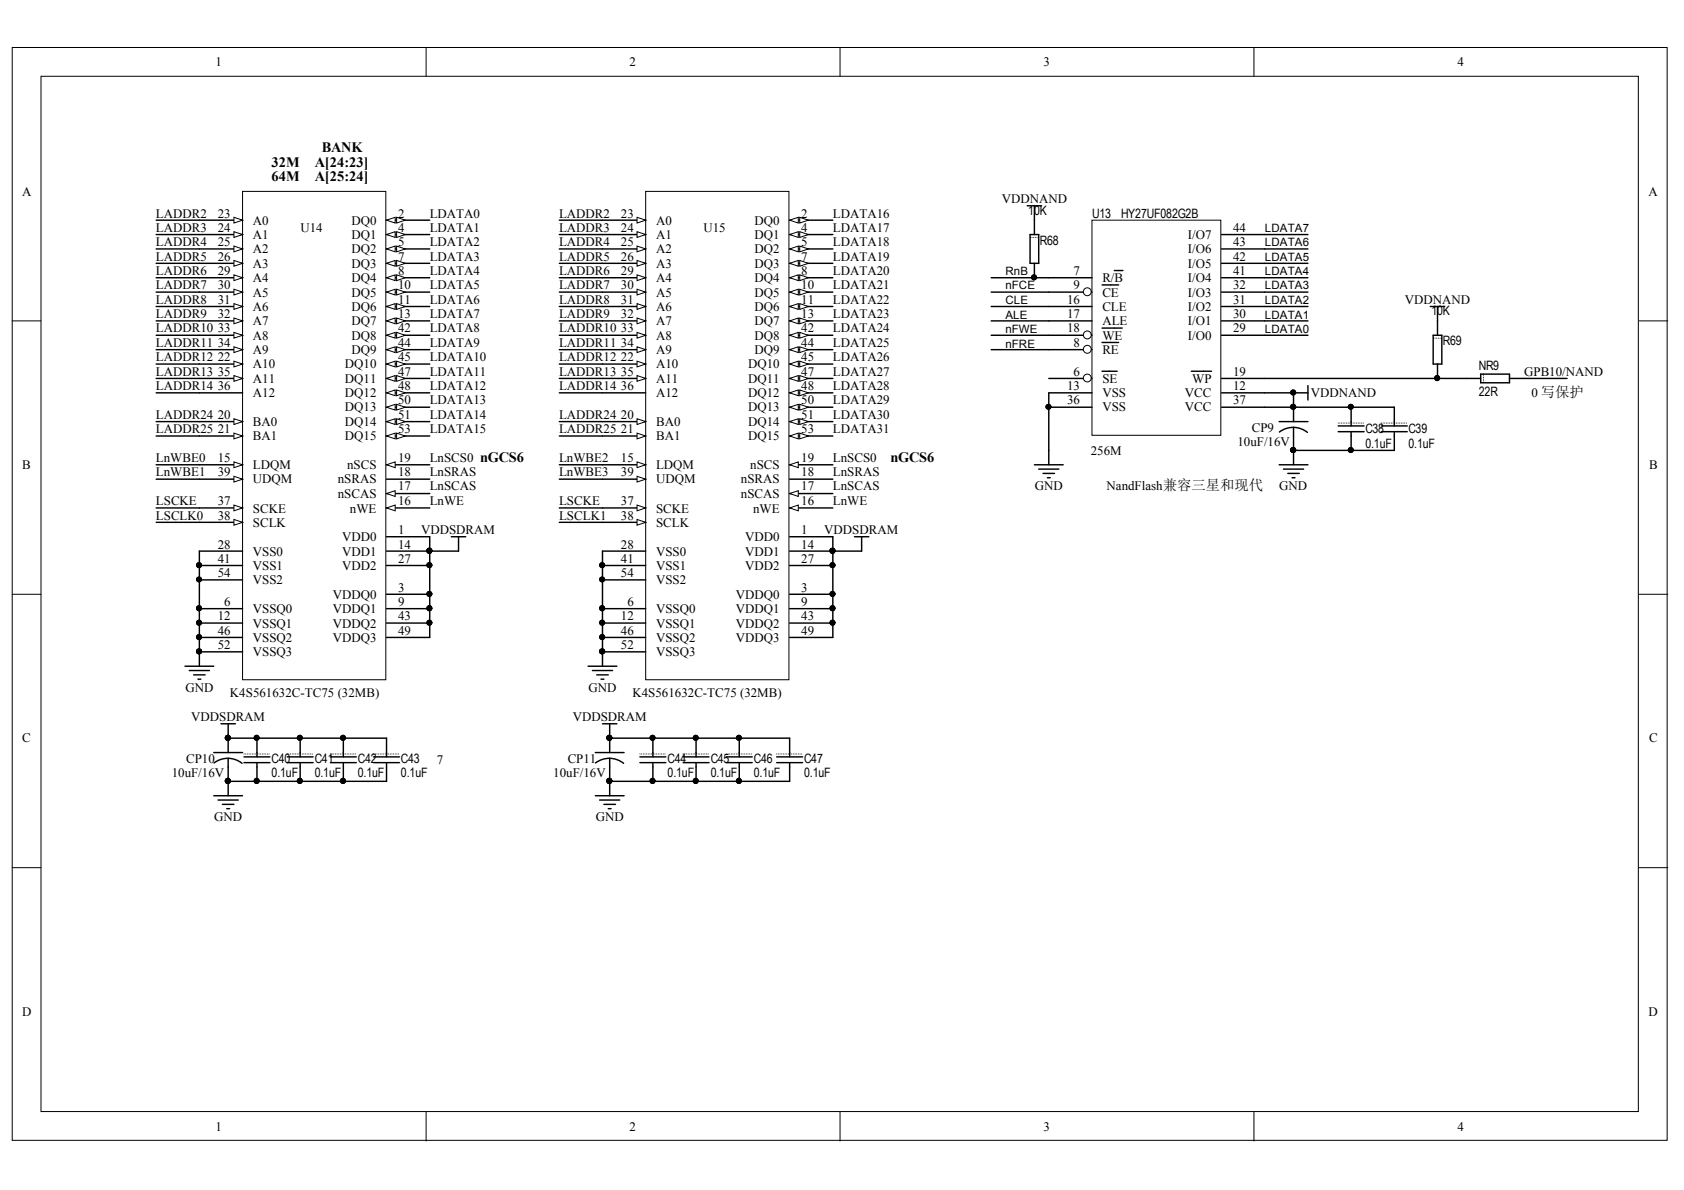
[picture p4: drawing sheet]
<svg xmlns="http://www.w3.org/2000/svg" width="297mm" height="210mm" viewBox="0 0 297 210" stroke-linecap="round" stroke-linejoin="round" font-family="sans-serif">
<defs><g id="words">
<g font-size="2.5">
<text x="47.9" y="29.4">32M</text>
<text x="55.5" y="29.4">A[24:23]</text>
<text x="56.8" y="26.8">BANK</text>
<text x="47.9" y="31.9">64M</text>
<text x="55.5" y="31.9">A[25:24]</text>
<text x="157" y="81.4">nGCS6</text>
</g>
<g font-size="2.3">
<text x="38" y="11.6">1</text>
<text x="111" y="11.6">2</text>
<text x="184" y="11.6">3</text>
<text x="257.1" y="11.6">4</text>
<text x="3.9" y="34.6">A</text>
<text x="176.7" y="35.8">VDDNAND</text>
<text x="290.8" y="34.6">A</text>
<text x="27.5" y="38.4">LADDR2</text>
<text x="27.5" y="40.9">LADDR3</text>
<text x="38.4" y="38.4">23</text>
<text x="38.4" y="40.9">24</text>
<text x="44.6" y="39.6">A0</text>
<text x="53" y="40.9">U14</text>
<text x="62" y="39.6">DQ0</text>
<text x="70.2" y="38.4">2</text>
<text x="70.2" y="40.9">4</text>
<text x="75.8" y="38.4">LDATA0</text>
<text x="75.8" y="40.9">LDATA1</text>
<text x="98.6" y="38.4">LADDR2</text>
<text x="98.6" y="40.9">LADDR3</text>
<text x="109.5" y="38.4">23</text>
<text x="109.5" y="40.9">24</text>
<text x="115.7" y="39.6">A0</text>
<text x="124.1" y="40.9">U15</text>
<text x="133.1" y="39.6">DQ0</text>
<text x="141.3" y="38.4">2</text>
<text x="141.3" y="40.9">4</text>
<text x="146.9" y="38.4">LDATA16</text>
<text x="146.9" y="40.9">LDATA17</text>
<text x="181.4" y="37.9">10K</text>
<text x="192.7" y="38.4">U13</text>
<text x="197.7" y="38.4">HY27UF082G2B</text>
<text x="217.5" y="40.9">44</text>
<text x="27.5" y="43.4">LADDR4</text>
<text x="27.5" y="46">LADDR5</text>
<text x="38.4" y="43.4">25</text>
<text x="38.4" y="46">26</text>
<text x="44.6" y="42.2">A1</text>
<text x="44.6" y="44.7">A2</text>
<text x="44.6" y="47.2">A3</text>
<text x="62" y="42.2">DQ1</text>
<text x="62" y="44.7">DQ2</text>
<text x="62" y="47.2">DQ3</text>
<text x="70.2" y="43.4">5</text>
<text x="70.2" y="46">7</text>
<text x="75.8" y="43.4">LDATA2</text>
<text x="75.8" y="46">LDATA3</text>
<text x="98.6" y="43.4">LADDR4</text>
<text x="98.6" y="46">LADDR5</text>
<text x="109.5" y="43.4">25</text>
<text x="109.5" y="46">26</text>
<text x="115.7" y="42.2">A1</text>
<text x="115.7" y="44.7">A2</text>
<text x="115.7" y="47.2">A3</text>
<text x="133.1" y="42.2">DQ1</text>
<text x="133.1" y="44.7">DQ2</text>
<text x="133.1" y="47.2">DQ3</text>
<text x="141.3" y="43.4">5</text>
<text x="141.3" y="46">7</text>
<text x="146.9" y="43.4">LDATA18</text>
<text x="146.9" y="46">LDATA19</text>
<text x="183.4" y="43.2">R68</text>
<text x="209.5" y="47.2">I/O5</text>
<text x="209.5" y="44.7">I/O6</text>
<text x="209.5" y="42.2">I/O7</text>
<text x="217.5" y="46">42</text>
<text x="217.5" y="43.4">43</text>
<text x="27.5" y="48.5">LADDR6</text>
<text x="27.5" y="51">LADDR7</text>
<text x="27.5" y="53.6">LADDR8</text>
<text x="38.4" y="48.5">29</text>
<text x="38.4" y="51">30</text>
<text x="38.4" y="53.6">31</text>
<text x="44.6" y="49.8">A4</text>
<text x="44.6" y="52.3">A5</text>
<text x="62" y="49.8">DQ4</text>
<text x="62" y="52.3">DQ5</text>
<text x="70.2" y="48.5">8</text>
<text x="70.2" y="51">10</text>
<text x="70.2" y="53.6">11</text>
<text x="75.8" y="48.5">LDATA4</text>
<text x="75.8" y="51">LDATA5</text>
<text x="75.8" y="53.6">LDATA6</text>
<text x="98.6" y="48.5">LADDR6</text>
<text x="98.6" y="51">LADDR7</text>
<text x="98.6" y="53.6">LADDR8</text>
<text x="109.5" y="48.5">29</text>
<text x="109.5" y="51">30</text>
<text x="109.5" y="53.6">31</text>
<text x="115.7" y="49.8">A4</text>
<text x="115.7" y="52.3">A5</text>
<text x="133.1" y="49.8">DQ4</text>
<text x="133.1" y="52.3">DQ5</text>
<text x="141.3" y="48.5">8</text>
<text x="141.3" y="51">10</text>
<text x="141.3" y="53.6">11</text>
<text x="146.9" y="48.5">LDATA20</text>
<text x="146.9" y="51">LDATA21</text>
<text x="146.9" y="53.6">LDATA22</text>
<text x="188.2" y="53.6">16</text>
<text x="189.4" y="48.5">7</text>
<text x="189.4" y="51">9</text>
<text x="194.4" y="49.8">R/B</text>
<text x="194.4" y="52.3">CE</text>
<text x="209.5" y="52.3">I/O3</text>
<text x="209.5" y="49.8">I/O4</text>
<text x="217.5" y="53.6">31</text>
<text x="217.5" y="51">32</text>
<text x="217.5" y="48.5">41</text>
<text x="247.8" y="53.6">VDDNAND</text>
<text x="27.5" y="56.1">LADDR9</text>
<text x="27.5" y="58.6">LADDR10</text>
<text x="38.4" y="56.1">32</text>
<text x="38.4" y="58.6">33</text>
<text x="44.6" y="54.8">A6</text>
<text x="44.6" y="57.4">A7</text>
<text x="44.6" y="59.9">A8</text>
<text x="62" y="54.8">DQ6</text>
<text x="62" y="57.4">DQ7</text>
<text x="62" y="59.9">DQ8</text>
<text x="70.2" y="56.1">13</text>
<text x="70.2" y="58.6">42</text>
<text x="75.8" y="56.1">LDATA7</text>
<text x="75.8" y="58.6">LDATA8</text>
<text x="98.6" y="56.1">LADDR9</text>
<text x="98.6" y="58.6">LADDR10</text>
<text x="109.5" y="56.1">32</text>
<text x="109.5" y="58.6">33</text>
<text x="115.7" y="54.8">A6</text>
<text x="115.7" y="57.4">A7</text>
<text x="115.7" y="59.9">A8</text>
<text x="133.1" y="54.8">DQ6</text>
<text x="133.1" y="57.4">DQ7</text>
<text x="133.1" y="59.9">DQ8</text>
<text x="141.3" y="56.1">13</text>
<text x="141.3" y="58.6">42</text>
<text x="146.9" y="56.1">LDATA23</text>
<text x="146.9" y="58.6">LDATA24</text>
<text x="188.2" y="56.1">17</text>
<text x="188.2" y="58.6">18</text>
<text x="194.4" y="54.8">CLE</text>
<text x="194.4" y="57.4">ALE</text>
<text x="194.4" y="59.9">WE</text>
<text x="209.5" y="59.9">I/O0</text>
<text x="209.5" y="57.4">I/O1</text>
<text x="209.5" y="54.8">I/O2</text>
<text x="217.5" y="58.6">29</text>
<text x="217.5" y="56.1">30</text>
<text x="252.5" y="55.6">10K</text>
<text x="27.5" y="61.2">LADDR11</text>
<text x="27.5" y="63.7">LADDR12</text>
<text x="38.4" y="61.2">34</text>
<text x="38.4" y="63.7">22</text>
<text x="44.6" y="62.4">A9</text>
<text x="44.6" y="65">A10</text>
<text x="60.8" y="65">DQ10</text>
<text x="62" y="62.4">DQ9</text>
<text x="70.2" y="61.2">44</text>
<text x="70.2" y="63.7">45</text>
<text x="75.8" y="61.2">LDATA9</text>
<text x="75.8" y="63.7">LDATA10</text>
<text x="98.6" y="61.2">LADDR11</text>
<text x="98.6" y="63.7">LADDR12</text>
<text x="109.5" y="61.2">34</text>
<text x="109.5" y="63.7">22</text>
<text x="115.7" y="62.4">A9</text>
<text x="115.7" y="65">A10</text>
<text x="132" y="65">DQ10</text>
<text x="133.1" y="62.4">DQ9</text>
<text x="141.3" y="61.2">44</text>
<text x="141.3" y="63.7">45</text>
<text x="146.9" y="61.2">LDATA25</text>
<text x="146.9" y="63.7">LDATA26</text>
<text x="189.4" y="61.2">8</text>
<text x="194.4" y="62.4">RE</text>
<text x="254.5" y="60.9">R69</text>
<text x="260.9" y="65.2">NR9</text>
<text x="27.5" y="66.2">LADDR13</text>
<text x="27.5" y="68.8">LADDR14</text>
<text x="38.4" y="66.2">35</text>
<text x="38.4" y="68.8">36</text>
<text x="44.6" y="67.5">A11</text>
<text x="44.6" y="70">A12</text>
<text x="60.8" y="67.5">DQ11</text>
<text x="60.8" y="70">DQ12</text>
<text x="70.2" y="66.2">47</text>
<text x="70.2" y="68.8">48</text>
<text x="70.2" y="71.3">50</text>
<text x="75.8" y="66.2">LDATA11</text>
<text x="75.8" y="68.8">LDATA12</text>
<text x="75.8" y="71.3">LDATA13</text>
<text x="98.6" y="66.2">LADDR13</text>
<text x="98.6" y="68.8">LADDR14</text>
<text x="109.5" y="66.2">35</text>
<text x="109.5" y="68.8">36</text>
<text x="115.7" y="67.5">A11</text>
<text x="115.7" y="70">A12</text>
<text x="132" y="67.5">DQ11</text>
<text x="132" y="70">DQ12</text>
<text x="141.3" y="66.2">47</text>
<text x="141.3" y="68.8">48</text>
<text x="141.3" y="71.3">50</text>
<text x="146.9" y="66.2">LDATA27</text>
<text x="146.9" y="68.8">LDATA28</text>
<text x="146.9" y="71.3">LDATA29</text>
<text x="188.2" y="68.8">13</text>
<text x="188.2" y="71.3">36</text>
<text x="189.4" y="66.2">6</text>
<text x="194.4" y="70">VSS</text>
<text x="194.4" y="67.5">SE</text>
<text x="209" y="70">VCC</text>
<text x="210.3" y="67.5">WP</text>
<text x="217.5" y="66.2">19</text>
<text x="217.5" y="68.8">12</text>
<text x="217.5" y="71.3">37</text>
<text x="231.2" y="70">VDDNAND</text>
<text x="260.9" y="69.8">22R</text>
<text x="268.8" y="66.2">GPB10/NAND</text>
<text x="270.1" y="70">0 写保护</text>
<text x="27.5" y="73.8">LADDR24</text>
<text x="27.5" y="76.4">LADDR25</text>
<text x="38.4" y="76.4">21</text>
<text x="38.4" y="73.8">20</text>
<text x="44.6" y="77.6">BA1</text>
<text x="44.6" y="75.1">BA0</text>
<text x="60.8" y="72.6">DQ13</text>
<text x="60.8" y="75.1">DQ14</text>
<text x="60.8" y="77.6">DQ15</text>
<text x="70.2" y="73.8">51</text>
<text x="70.2" y="76.4">53</text>
<text x="75.8" y="73.8">LDATA14</text>
<text x="75.8" y="76.4">LDATA15</text>
<text x="98.6" y="73.8">LADDR24</text>
<text x="98.6" y="76.4">LADDR25</text>
<text x="109.5" y="76.4">21</text>
<text x="109.5" y="73.8">20</text>
<text x="115.7" y="77.6">BA1</text>
<text x="115.7" y="75.1">BA0</text>
<text x="132" y="72.6">DQ13</text>
<text x="132" y="75.1">DQ14</text>
<text x="132" y="77.6">DQ15</text>
<text x="141.3" y="73.8">51</text>
<text x="141.3" y="76.4">53</text>
<text x="146.9" y="73.8">LDATA30</text>
<text x="146.9" y="76.4">LDATA31</text>
<text x="194.4" y="72.6">VSS</text>
<text x="209" y="72.6">VCC</text>
<text x="220.8" y="76.1">CP9</text>
<text x="240.8" y="76.4">C38</text>
<text x="248.4" y="76.4">C39</text>
<text x="3.9" y="82.7">B</text>
<text x="27.5" y="81.4">LnWBE0</text>
<text x="27.5" y="84">LnWBE1</text>
<text x="38.4" y="81.4">15</text>
<text x="38.4" y="84">39</text>
<text x="44.6" y="82.7">LDQM</text>
<text x="61.2" y="82.7">nSCS</text>
<text x="70.2" y="84">18</text>
<text x="70.2" y="81.4">19</text>
<text x="75.8" y="81.4">LnSCS0 nGCS6</text>
<text x="75.8" y="84">LnSRAS</text>
<text x="98.6" y="81.4">LnWBE2</text>
<text x="98.6" y="84">LnWBE3</text>
<text x="109.5" y="81.4">15</text>
<text x="109.5" y="84">39</text>
<text x="115.7" y="82.7">LDQM</text>
<text x="132.3" y="82.7">nSCS</text>
<text x="141.3" y="84">18</text>
<text x="141.3" y="81.4">19</text>
<text x="146.9" y="81.4">LnSCS0</text>
<text x="146.9" y="84">LnSRAS</text>
<text x="192.4" y="80.2">256M</text>
<text x="218.3" y="78.7">10uF/16V</text>
<text x="240.8" y="79">0.1uF</text>
<text x="248.4" y="79">0.1uF</text>
<text x="290.9" y="82.7">B</text>
<text x="27.5" y="89">LSCKE</text>
<text x="38.4" y="89">37</text>
<text x="44.6" y="85.2">UDQM</text>
<text x="59.6" y="85.2">nSRAS</text>
<text x="59.6" y="87.8">nSCAS</text>
<text x="70.2" y="89">16</text>
<text x="70.2" y="86.5">17</text>
<text x="75.8" y="86.5">LnSCAS</text>
<text x="75.8" y="89">LnWE</text>
<text x="98.6" y="89">LSCKE</text>
<text x="109.5" y="89">37</text>
<text x="115.7" y="85.2">UDQM</text>
<text x="130.7" y="85.2">nSRAS</text>
<text x="130.7" y="87.8">nSCAS</text>
<text x="141.3" y="89">16</text>
<text x="141.3" y="86.5">17</text>
<text x="146.9" y="86.5">LnSCAS</text>
<text x="146.9" y="89">LnWE</text>
<text x="182.5" y="86.5">GND</text>
<text x="195.2" y="86.5">NandFlash兼容三星和现代</text>
<text x="225.6" y="86.5">GND</text>
<text x="27.5" y="91.7">LSCLK0</text>
<text x="38.4" y="91.7">38</text>
<text x="44.6" y="90.4">SCKE</text>
<text x="44.6" y="93">SCLK</text>
<text x="60.3" y="95.5">VDD0</text>
<text x="61.7" y="90.4">nWE</text>
<text x="70.2" y="94.2">1</text>
<text x="74.3" y="94.2">VDDSDRAM</text>
<text x="98.6" y="91.7">LSCLK1</text>
<text x="109.5" y="91.7">38</text>
<text x="115.7" y="90.4">SCKE</text>
<text x="115.7" y="93">SCLK</text>
<text x="131.4" y="95.5">VDD0</text>
<text x="132.8" y="90.4">nWE</text>
<text x="141.3" y="94.2">1</text>
<text x="145.4" y="94.2">VDDSDRAM</text>
<text x="38.4" y="101.8">54</text>
<text x="38.4" y="99.3">41</text>
<text x="38.4" y="96.8">28</text>
<text x="44.6" y="100.6">VSS1</text>
<text x="44.6" y="98">VSS0</text>
<text x="60.3" y="100.6">VDD2</text>
<text x="60.3" y="98">VDD1</text>
<text x="70.2" y="99.3">27</text>
<text x="70.2" y="96.8">14</text>
<text x="109.5" y="101.8">54</text>
<text x="109.5" y="99.3">41</text>
<text x="109.5" y="96.8">28</text>
<text x="115.7" y="100.6">VSS1</text>
<text x="115.7" y="98">VSS0</text>
<text x="131.4" y="100.6">VDD2</text>
<text x="131.4" y="98">VDD1</text>
<text x="141.3" y="99.3">27</text>
<text x="141.3" y="96.8">14</text>
<text x="39.5" y="106.9">6</text>
<text x="44.6" y="103.1">VSS2</text>
<text x="58.7" y="105.6">VDDQ0</text>
<text x="70.2" y="104.4">3</text>
<text x="70.2" y="106.9">9</text>
<text x="110.7" y="106.9">6</text>
<text x="115.7" y="103.1">VSS2</text>
<text x="129.8" y="105.6">VDDQ0</text>
<text x="141.3" y="104.4">3</text>
<text x="141.3" y="106.9">9</text>
<text x="38.4" y="112">46</text>
<text x="38.4" y="109.4">12</text>
<text x="44.6" y="113.2">VSSQ2</text>
<text x="44.6" y="110.7">VSSQ1</text>
<text x="44.6" y="108.2">VSSQ0</text>
<text x="58.7" y="113.2">VDDQ3</text>
<text x="58.7" y="110.7">VDDQ2</text>
<text x="58.7" y="108.2">VDDQ1</text>
<text x="70.2" y="112">49</text>
<text x="70.2" y="109.4">43</text>
<text x="109.5" y="112">46</text>
<text x="109.5" y="109.4">12</text>
<text x="115.7" y="113.2">VSSQ2</text>
<text x="115.7" y="110.7">VSSQ1</text>
<text x="115.7" y="108.2">VSSQ0</text>
<text x="129.8" y="113.2">VDDQ3</text>
<text x="129.8" y="110.7">VDDQ2</text>
<text x="129.8" y="108.2">VDDQ1</text>
<text x="141.3" y="112">49</text>
<text x="141.3" y="109.4">43</text>
<text x="38.4" y="114.5">52</text>
<text x="44.6" y="115.8">VSSQ3</text>
<text x="109.5" y="114.5">52</text>
<text x="115.7" y="115.8">VSSQ3</text>
<text x="32.7" y="122.1">GND</text>
<text x="40.6" y="122.9">K4S561632C-TC75 (32MB)</text>
<text x="103.8" y="122.1">GND</text>
<text x="111.5" y="122.9">K4S561632C-TC75 (32MB)</text>
<text x="3.9" y="131">C</text>
<text x="33.7" y="127.2">VDDSDRAM</text>
<text x="101" y="127.2">VDDSDRAM</text>
<text x="290.9" y="131">C</text>
<text x="30.3" y="137">10uF/16V</text>
<text x="32.8" y="134.5">CP10</text>
<text x="47.9" y="134.5">C40</text>
<text x="47.9" y="137">0.1uF</text>
<text x="55.5" y="134.5">C41</text>
<text x="55.5" y="137">0.1uF</text>
<text x="63.1" y="134.5">C42</text>
<text x="63.1" y="137">0.1uF</text>
<text x="70.7" y="134.5">C43</text>
<text x="70.7" y="137">0.1uF</text>
<text x="77.1" y="134.8">7</text>
<text x="97.6" y="137">10uF/16V</text>
<text x="100.1" y="134.5">CP11</text>
<text x="117.8" y="134.5">C44</text>
<text x="117.8" y="137">0.1uF</text>
<text x="125.4" y="134.5">C45</text>
<text x="125.4" y="137">0.1uF</text>
<text x="133" y="134.5">C46</text>
<text x="133" y="137">0.1uF</text>
<text x="141.8" y="134.5">C47</text>
<text x="141.8" y="137">0.1uF</text>
<text x="37.8" y="144.9">GND</text>
<text x="105.1" y="144.9">GND</text>
<text x="3.9" y="179.2">D</text>
<text x="290.8" y="179.2">D</text>
<text x="38" y="199.5">1</text>
<text x="111" y="199.5">2</text>
<text x="184" y="199.5">3</text>
<text x="257.1" y="199.5">4</text>
</g>
<g font-size="2">
<text x="223.1" y="40.9">LDATA7</text>
<text x="223.1" y="46">LDATA5</text>
<text x="223.1" y="43.4">LDATA6</text>
<text x="177.3" y="51">nFCE</text>
<text x="177.3" y="53.6">CLE</text>
<text x="177.3" y="48.5">RnB</text>
<text x="223.1" y="53.6">LDATA2</text>
<text x="223.1" y="51">LDATA3</text>
<text x="223.1" y="48.5">LDATA4</text>
<text x="177.3" y="58.8">nFWE</text>
<text x="177.3" y="56.2">ALE</text>
<text x="223.1" y="58.8">LDATA0</text>
<text x="223.1" y="56.2">LDATA1</text>
<text x="177.3" y="61.3">nFRE</text>
</g>
</g></defs>
<g fill="#fff" stroke="#000" stroke-width=".18">
<path d="M2.2 8.4h291.9v192.7h-291.9z"/>
<path d="M7.2 13.5h281.8v182.6h-281.8z"/>
</g>
<path d="M75.2 8.4v5.1M148.2 8.4v5.1M221.2 8.4v5.1M2.2 56.6h5M289.1 56.6h5.1M2.2 104.8h5M289.1 104.8h5.1M2.2 153h5M289.1 153h5.1M75.2 196.2v5.1M148.2 196.2v5.1M221.2 196.2v5.1" fill="none" stroke="#000" stroke-width=".18"/>
<path d="M42.8 33.8h25.3v86.1h-25.3z" fill="#fff" stroke="#000" stroke-width=".18"/>
<path d="M35.2 38.8h7.6" fill="none" stroke="#000" stroke-width=".25"/>
<path d="M41.3 38.3l1.5 .5-1.5 .5z" fill="#fff" stroke="#000" stroke-width=".18"/>
<path d="M35.2 41.4h7.6" fill="none" stroke="#000" stroke-width=".25"/>
<path d="M41.3 40.9l1.5 .5-1.5 .5z" fill="#fff" stroke="#000" stroke-width=".18"/>
<path d="M35.2 43.9h7.6" fill="none" stroke="#000" stroke-width=".25"/>
<path d="M41.3 43.4l1.5 .5-1.5 .5z" fill="#fff" stroke="#000" stroke-width=".18"/>
<path d="M35.2 46.4h7.6" fill="none" stroke="#000" stroke-width=".25"/>
<path d="M41.3 45.9l1.5 .5-1.5 .6z" fill="#fff" stroke="#000" stroke-width=".18"/>
<path d="M35.2 49h7.6" fill="none" stroke="#000" stroke-width=".25"/>
<path d="M41.3 48.5l1.5 .5-1.5 .5z" fill="#fff" stroke="#000" stroke-width=".18"/>
<path d="M35.2 51.5h7.6" fill="none" stroke="#000" stroke-width=".25"/>
<path d="M41.3 51l1.5 .5-1.5 .5z" fill="#fff" stroke="#000" stroke-width=".18"/>
<path d="M35.2 54.1h7.6" fill="none" stroke="#000" stroke-width=".25"/>
<path d="M41.3 53.6l1.5 .5-1.5 .5z" fill="#fff" stroke="#000" stroke-width=".18"/>
<path d="M35.2 56.6h7.6" fill="none" stroke="#000" stroke-width=".25"/>
<path d="M41.3 56.1l1.5 .5-1.5 .5z" fill="#fff" stroke="#000" stroke-width=".18"/>
<path d="M35.2 59.1h7.6" fill="none" stroke="#000" stroke-width=".25"/>
<path d="M41.3 58.6l1.5 .5-1.5 .5z" fill="#fff" stroke="#000" stroke-width=".18"/>
<path d="M35.2 61.7h7.6" fill="none" stroke="#000" stroke-width=".25"/>
<path d="M41.3 61.2l1.5 .5-1.5 .5z" fill="#fff" stroke="#000" stroke-width=".18"/>
<path d="M35.2 64.2h7.6" fill="none" stroke="#000" stroke-width=".25"/>
<path d="M41.3 63.7l1.5 .5-1.5 .5z" fill="#fff" stroke="#000" stroke-width=".18"/>
<path d="M35.2 66.8h7.6" fill="none" stroke="#000" stroke-width=".25"/>
<path d="M41.3 66.2l1.5 .6-1.5 .5z" fill="#fff" stroke="#000" stroke-width=".18"/>
<path d="M35.2 76.9h7.6" fill="none" stroke="#000" stroke-width=".25"/>
<path d="M41.3 76.4l1.5 .5-1.5 .5z" fill="#fff" stroke="#000" stroke-width=".18"/>
<path d="M68.2 89.6h7.6" fill="none" stroke="#000" stroke-width=".25"/>
<path d="M68.2 89.6l1.5-.5v1z" fill="#fff" stroke="#000" stroke-width=".18"/>
<path d="M68.2 84.5h7.6M68.2 82h7.6" fill="none" stroke="#000" stroke-width=".25"/>
<path d="M68.2 82l1.5-.5v1z" fill="#fff" stroke="#000" stroke-width=".18"/>
<path d="M68.2 87.1h7.6" fill="none" stroke="#000" stroke-width=".25"/>
<path d="M68.2 87.1l1.5-.5v1z" fill="#fff" stroke="#000" stroke-width=".18"/>
<path d="M35.2 82h7.6" fill="none" stroke="#000" stroke-width=".25"/>
<path d="M41.3 81.5l1.5 .5-1.5 .5z" fill="#fff" stroke="#000" stroke-width=".18"/>
<path d="M35.2 84.5h7.6" fill="none" stroke="#000" stroke-width=".25"/>
<path d="M41.3 84l1.5 .5-1.5 .5z" fill="#fff" stroke="#000" stroke-width=".18"/>
<path d="M35.2 89.6h7.6" fill="none" stroke="#000" stroke-width=".25"/>
<path d="M41.3 89.1l1.5 .5-1.5 .5z" fill="#fff" stroke="#000" stroke-width=".18"/>
<path d="M35.2 92.1h7.6" fill="none" stroke="#000" stroke-width=".25"/>
<path d="M41.3 91.6l1.5 .5-1.5 .5z" fill="#fff" stroke="#000" stroke-width=".18"/>
<path d="M68.2 38.8h7.6M68.2 99.7h7.6M68.2 97.2h7.6" fill="none" stroke="#000" stroke-width=".25"/>
<g fill="#000" stroke="#000" stroke-width=".18">
<circle cx="75.7" cy="99.7" r=".44"/>
<circle cx="75.7" cy="97.1" r=".44"/>
</g>
<g fill="#fff" stroke="#000" stroke-width=".18">
<path d="M68.2 38.8l1.5-.5v1z"/>
<path d="M70 38.3l1.5 .5-1.5 .5z"/>
</g>
<path d="M68.2 41.4h7.6" fill="none" stroke="#000" stroke-width=".25"/>
<g fill="#fff" stroke="#000" stroke-width=".18">
<path d="M68.2 41.4l1.5-.5v1z"/>
<path d="M70 40.9l1.5 .5-1.5 .5z"/>
</g>
<path d="M68.2 43.9h7.6" fill="none" stroke="#000" stroke-width=".25"/>
<g fill="#fff" stroke="#000" stroke-width=".18">
<path d="M68.2 43.9l1.5-.5v1z"/>
<path d="M70 43.4l1.5 .5-1.5 .5z"/>
</g>
<path d="M68.2 46.4h7.6" fill="none" stroke="#000" stroke-width=".25"/>
<g fill="#fff" stroke="#000" stroke-width=".18">
<path d="M68.2 46.4l1.5-.5v1.1z"/>
<path d="M70 45.9l1.5 .5-1.5 .6z"/>
</g>
<path d="M68.2 49h7.6" fill="none" stroke="#000" stroke-width=".25"/>
<g fill="#fff" stroke="#000" stroke-width=".18">
<path d="M68.2 49l1.5-.5v1z"/>
<path d="M70 48.5l1.5 .5-1.5 .5z"/>
</g>
<path d="M68.2 51.5h7.6" fill="none" stroke="#000" stroke-width=".25"/>
<g fill="#fff" stroke="#000" stroke-width=".18">
<path d="M68.2 51.5l1.5-.5v1z"/>
<path d="M70 51l1.5 .5-1.5 .5z"/>
</g>
<path d="M68.2 54.1h7.6" fill="none" stroke="#000" stroke-width=".25"/>
<g fill="#fff" stroke="#000" stroke-width=".18">
<path d="M68.2 54.1l1.5-.5v1z"/>
<path d="M70 53.6l1.5 .5-1.5 .5z"/>
</g>
<path d="M68.2 56.6h7.6" fill="none" stroke="#000" stroke-width=".25"/>
<g fill="#fff" stroke="#000" stroke-width=".18">
<path d="M68.2 56.6l1.5-.5v1z"/>
<path d="M70 56.1l1.5 .5-1.5 .5z"/>
</g>
<path d="M68.2 59.1h7.6" fill="none" stroke="#000" stroke-width=".25"/>
<g fill="#fff" stroke="#000" stroke-width=".18">
<path d="M68.2 59.1l1.5-.5v1z"/>
<path d="M70 58.6l1.5 .5-1.5 .5z"/>
</g>
<path d="M68.2 61.7h7.6" fill="none" stroke="#000" stroke-width=".25"/>
<g fill="#fff" stroke="#000" stroke-width=".18">
<path d="M68.2 61.7l1.5-.5v1z"/>
<path d="M70 61.2l1.5 .5-1.5 .5z"/>
</g>
<path d="M68.2 64.2h7.6" fill="none" stroke="#000" stroke-width=".25"/>
<g fill="#fff" stroke="#000" stroke-width=".18">
<path d="M68.2 64.2l1.5-.5v1z"/>
<path d="M70 63.7l1.5 .5-1.5 .5z"/>
</g>
<path d="M68.2 66.8h7.6" fill="none" stroke="#000" stroke-width=".25"/>
<g fill="#fff" stroke="#000" stroke-width=".18">
<path d="M68.2 66.8l1.5-.6v1.1z"/>
<path d="M70 66.2l1.5 .6-1.5 .5z"/>
</g>
<path d="M68.2 69.3h7.6" fill="none" stroke="#000" stroke-width=".25"/>
<g fill="#fff" stroke="#000" stroke-width=".18">
<path d="M68.2 69.3l1.5-.5v1z"/>
<path d="M70 68.8l1.5 .5-1.5 .5z"/>
</g>
<path d="M68.2 71.8h7.6" fill="none" stroke="#000" stroke-width=".25"/>
<g fill="#fff" stroke="#000" stroke-width=".18">
<path d="M68.2 71.8l1.5-.5v1z"/>
<path d="M70 71.3l1.5 .5-1.5 .5z"/>
</g>
<path d="M68.2 74.4h7.6" fill="none" stroke="#000" stroke-width=".25"/>
<g fill="#fff" stroke="#000" stroke-width=".18">
<path d="M68.2 74.4l1.5-.5v1z"/>
<path d="M70 73.9l1.5 .5-1.5 .5z"/>
</g>
<path d="M68.2 76.9h7.6" fill="none" stroke="#000" stroke-width=".25"/>
<g fill="#fff" stroke="#000" stroke-width=".18">
<path d="M68.2 76.9l1.5-.5v1z"/>
<path d="M70 76.4l1.5 .5-1.5 .5z"/>
</g>
<path d="M35.2 74.4h7.6M35.2 99.7h7.6M35.2 97.2h7.6M35.2 102.3h7.6M35.2 115h7.6M35.2 112.4h7.6M35.2 109.9h7.6M35.2 107.4h7.6M68.2 104.8h7.6" fill="none" stroke="#000" stroke-width=".25"/>
<g fill="#000" stroke="#000" stroke-width=".18">
<circle cx="35.1" cy="99.7" r=".44"/>
<circle cx="35.1" cy="107.3" r=".45"/>
<circle cx="35.1" cy="109.8" r=".44"/>
<circle cx="35.1" cy="112.4" r=".44"/>
<circle cx="35.1" cy="114.9" r=".44"/>
<circle cx="35.1" cy="102.2" r=".44"/>
<circle cx="75.7" cy="104.8" r=".44"/>
</g>
<path d="M41.3 73.9l1.5 .5-1.5 .5z" fill="#fff" stroke="#000" stroke-width=".18"/>
<g fill="none" stroke="#000" stroke-width=".25">
<path d="M27.5 38.8h7.7M27.5 41.4h7.7M27.5 43.9h7.7M27.5 46.4h7.7M27.5 49h7.7M27.5 51.5h7.7M27.5 54.1h7.7M27.5 56.6h7.7M27.5 59.1h7.7M27.5 69.3h15.3M27.5 61.7h7.7M27.5 64.2h7.7"/>
<path d="M27.5 66.8h7.7M27.5 74.4h7.7M27.5 76.9h7.7M27.5 82h7.7M27.5 84.5h7.7M27.5 89.6h7.7M27.5 92.1h7.7M35.2 97.2v20.3M68.2 94.7h7.6v17.7h-7.6M79.6 94.7h2.5M80.9 94.7v2.5h-5.1M32.6 117.5h5.1"/>
<path d="M33.4 118.3h3.5M34.2 119h2M34.9 119.8h.5M68.2 109.9h7.6M68.2 107.4h7.6M105 132.7h5.1M106.3 127.7h2.5M107.5 133.8a4 4 0 0 1 2.5 .8M107.5 133.8a4 4 0 0 0-2.5 .8M107.5 130.2h31.8v3.3M107.5 127.7v5M107.5 133.8v6.6"/>
<path d="M112.9 134.5h4.5M112.9 133.5h4.5M115.2 130.2v3.3M115.2 134.5v3.3M120.5 134.5h4.6M120.5 133.5h4.6M122.8 130.2v3.3M122.8 134.5v3.3M128.1 134.5h4.6M128.1 133.5h4.6M130.4 130.2v3.3M130.4 134.5v3.3"/>
<path d="M137 134.5h4.6M137 133.5h4.6M139.3 134.5v3.3h-31.8M105 140.4h5.1M105.8 141.1h3.5M106.5 141.9h2.1M107.3 142.6h.5"/>
</g>
<g fill="#000" stroke="#000" stroke-width=".18">
<circle cx="35.1" cy="99.7" r=".44"/>
<circle cx="75.7" cy="99.7" r=".44"/>
<circle cx="75.7" cy="97.1" r=".44"/>
<circle cx="35.1" cy="107.3" r=".45"/>
<circle cx="35.1" cy="109.8" r=".44"/>
<circle cx="35.1" cy="112.4" r=".44"/>
<circle cx="35.1" cy="114.9" r=".44"/>
<circle cx="35.1" cy="102.2" r=".44"/>
<circle cx="75.7" cy="107.3" r=".45"/>
<circle cx="75.7" cy="109.8" r=".44"/>
<circle cx="75.7" cy="104.8" r=".44"/>
<circle cx="107.5" cy="137.7" r=".45"/>
<circle cx="107.5" cy="130.1" r=".44"/>
<circle cx="115.1" cy="137.7" r=".45"/>
<circle cx="115.1" cy="130.1" r=".44"/>
<circle cx="122.7" cy="137.7" r=".45"/>
<circle cx="122.7" cy="130.1" r=".44"/>
<circle cx="130.3" cy="137.7" r=".45"/>
<circle cx="130.3" cy="130.1" r=".44"/>
</g>
<path d="M112.9 133h4.5M120.5 133h4.6M128.1 133h4.6M137 133h4.6" fill="none" stroke="#000" stroke-width=".18" stroke-dasharray="0 .3"/>
<path d="M113.9 33.8h25.3v86.1h-25.3z" fill="#fff" stroke="#000" stroke-width=".18"/>
<path d="M106.3 38.8h7.6" fill="none" stroke="#000" stroke-width=".25"/>
<path d="M112.4 38.3l1.5 .5-1.5 .5z" fill="#fff" stroke="#000" stroke-width=".18"/>
<path d="M106.3 41.4h7.6" fill="none" stroke="#000" stroke-width=".25"/>
<path d="M112.4 40.9l1.5 .5-1.5 .5z" fill="#fff" stroke="#000" stroke-width=".18"/>
<path d="M106.3 43.9h7.6" fill="none" stroke="#000" stroke-width=".25"/>
<path d="M112.4 43.4l1.5 .5-1.5 .5z" fill="#fff" stroke="#000" stroke-width=".18"/>
<path d="M106.3 46.4h7.6" fill="none" stroke="#000" stroke-width=".25"/>
<path d="M112.4 45.9l1.5 .5-1.5 .6z" fill="#fff" stroke="#000" stroke-width=".18"/>
<path d="M106.3 49h7.6" fill="none" stroke="#000" stroke-width=".25"/>
<path d="M112.4 48.5l1.5 .5-1.5 .5z" fill="#fff" stroke="#000" stroke-width=".18"/>
<path d="M106.3 51.5h7.6" fill="none" stroke="#000" stroke-width=".25"/>
<path d="M112.4 51l1.5 .5-1.5 .5z" fill="#fff" stroke="#000" stroke-width=".18"/>
<path d="M106.3 54.1h7.6" fill="none" stroke="#000" stroke-width=".25"/>
<path d="M112.4 53.6l1.5 .5-1.5 .5z" fill="#fff" stroke="#000" stroke-width=".18"/>
<path d="M106.3 56.6h7.6" fill="none" stroke="#000" stroke-width=".25"/>
<path d="M112.4 56.1l1.5 .5-1.5 .5z" fill="#fff" stroke="#000" stroke-width=".18"/>
<path d="M106.3 59.1h7.6" fill="none" stroke="#000" stroke-width=".25"/>
<path d="M112.4 58.6l1.5 .5-1.5 .5z" fill="#fff" stroke="#000" stroke-width=".18"/>
<path d="M106.3 61.7h7.6" fill="none" stroke="#000" stroke-width=".25"/>
<path d="M112.4 61.2l1.5 .5-1.5 .5z" fill="#fff" stroke="#000" stroke-width=".18"/>
<path d="M106.3 64.2h7.6" fill="none" stroke="#000" stroke-width=".25"/>
<path d="M112.4 63.7l1.5 .5-1.5 .5z" fill="#fff" stroke="#000" stroke-width=".18"/>
<path d="M106.3 66.8h7.6" fill="none" stroke="#000" stroke-width=".25"/>
<path d="M112.4 66.2l1.5 .6-1.5 .5z" fill="#fff" stroke="#000" stroke-width=".18"/>
<path d="M106.3 76.9h7.6" fill="none" stroke="#000" stroke-width=".25"/>
<path d="M112.4 76.4l1.5 .5-1.5 .5z" fill="#fff" stroke="#000" stroke-width=".18"/>
<path d="M139.3 89.6h7.6" fill="none" stroke="#000" stroke-width=".25"/>
<path d="M139.3 89.6l1.5-.5v1z" fill="#fff" stroke="#000" stroke-width=".18"/>
<path d="M139.3 84.5h7.6M139.3 82h7.6" fill="none" stroke="#000" stroke-width=".25"/>
<path d="M139.3 82l1.5-.5v1z" fill="#fff" stroke="#000" stroke-width=".18"/>
<path d="M139.3 87.1h7.6" fill="none" stroke="#000" stroke-width=".25"/>
<path d="M139.3 87.1l1.5-.5v1z" fill="#fff" stroke="#000" stroke-width=".18"/>
<path d="M106.3 82h7.6" fill="none" stroke="#000" stroke-width=".25"/>
<path d="M112.4 81.5l1.5 .5-1.5 .5z" fill="#fff" stroke="#000" stroke-width=".18"/>
<path d="M106.3 84.5h7.6" fill="none" stroke="#000" stroke-width=".25"/>
<path d="M112.4 84l1.5 .5-1.5 .5z" fill="#fff" stroke="#000" stroke-width=".18"/>
<path d="M106.3 89.6h7.6" fill="none" stroke="#000" stroke-width=".25"/>
<path d="M112.4 89.1l1.5 .5-1.5 .5z" fill="#fff" stroke="#000" stroke-width=".18"/>
<path d="M106.3 92.1h7.6" fill="none" stroke="#000" stroke-width=".25"/>
<path d="M112.4 91.6l1.5 .5-1.5 .5z" fill="#fff" stroke="#000" stroke-width=".18"/>
<path d="M139.3 38.8h7.6M139.3 99.7h7.6M139.3 97.2h7.6" fill="none" stroke="#000" stroke-width=".25"/>
<g fill="#000" stroke="#000" stroke-width=".18">
<circle cx="146.8" cy="99.7" r=".44"/>
<circle cx="146.8" cy="97.1" r=".44"/>
</g>
<g fill="#fff" stroke="#000" stroke-width=".18">
<path d="M139.3 38.8l1.5-.5v1z"/>
<path d="M141.1 38.3l1.5 .5-1.5 .5z"/>
</g>
<path d="M139.3 41.4h7.6" fill="none" stroke="#000" stroke-width=".25"/>
<g fill="#fff" stroke="#000" stroke-width=".18">
<path d="M139.3 41.4l1.5-.5v1z"/>
<path d="M141.1 40.9l1.5 .5-1.5 .5z"/>
</g>
<path d="M139.3 43.9h7.6" fill="none" stroke="#000" stroke-width=".25"/>
<g fill="#fff" stroke="#000" stroke-width=".18">
<path d="M139.3 43.9l1.5-.5v1z"/>
<path d="M141.1 43.4l1.5 .5-1.5 .5z"/>
</g>
<path d="M139.3 46.4h7.6" fill="none" stroke="#000" stroke-width=".25"/>
<g fill="#fff" stroke="#000" stroke-width=".18">
<path d="M139.3 46.4l1.5-.5v1.1z"/>
<path d="M141.1 45.9l1.5 .5-1.5 .6z"/>
</g>
<path d="M139.3 49h7.6" fill="none" stroke="#000" stroke-width=".25"/>
<g fill="#fff" stroke="#000" stroke-width=".18">
<path d="M139.3 49l1.5-.5v1z"/>
<path d="M141.1 48.5l1.5 .5-1.5 .5z"/>
</g>
<path d="M139.3 51.5h7.6" fill="none" stroke="#000" stroke-width=".25"/>
<g fill="#fff" stroke="#000" stroke-width=".18">
<path d="M139.3 51.5l1.5-.5v1z"/>
<path d="M141.1 51l1.5 .5-1.5 .5z"/>
</g>
<path d="M139.3 54.1h7.6" fill="none" stroke="#000" stroke-width=".25"/>
<g fill="#fff" stroke="#000" stroke-width=".18">
<path d="M139.3 54.1l1.5-.5v1z"/>
<path d="M141.1 53.6l1.5 .5-1.5 .5z"/>
</g>
<path d="M139.3 56.6h7.6" fill="none" stroke="#000" stroke-width=".25"/>
<g fill="#fff" stroke="#000" stroke-width=".18">
<path d="M139.3 56.6l1.5-.5v1z"/>
<path d="M141.1 56.1l1.5 .5-1.5 .5z"/>
</g>
<path d="M139.3 59.1h7.6" fill="none" stroke="#000" stroke-width=".25"/>
<g fill="#fff" stroke="#000" stroke-width=".18">
<path d="M139.3 59.1l1.5-.5v1z"/>
<path d="M141.1 58.6l1.5 .5-1.5 .5z"/>
</g>
<path d="M139.3 61.7h7.6" fill="none" stroke="#000" stroke-width=".25"/>
<g fill="#fff" stroke="#000" stroke-width=".18">
<path d="M139.3 61.7l1.5-.5v1z"/>
<path d="M141.1 61.2l1.5 .5-1.5 .5z"/>
</g>
<path d="M139.3 64.2h7.6" fill="none" stroke="#000" stroke-width=".25"/>
<g fill="#fff" stroke="#000" stroke-width=".18">
<path d="M139.3 64.2l1.5-.5v1z"/>
<path d="M141.1 63.7l1.5 .5-1.5 .5z"/>
</g>
<path d="M139.3 66.8h7.6" fill="none" stroke="#000" stroke-width=".25"/>
<g fill="#fff" stroke="#000" stroke-width=".18">
<path d="M139.3 66.8l1.5-.6v1.1z"/>
<path d="M141.1 66.2l1.5 .6-1.5 .5z"/>
</g>
<path d="M139.3 69.3h7.6" fill="none" stroke="#000" stroke-width=".25"/>
<g fill="#fff" stroke="#000" stroke-width=".18">
<path d="M139.3 69.3l1.5-.5v1z"/>
<path d="M141.1 68.8l1.5 .5-1.5 .5z"/>
</g>
<path d="M139.3 71.8h7.6" fill="none" stroke="#000" stroke-width=".25"/>
<g fill="#fff" stroke="#000" stroke-width=".18">
<path d="M139.3 71.8l1.5-.5v1z"/>
<path d="M141.1 71.3l1.5 .5-1.5 .5z"/>
</g>
<path d="M139.3 74.4h7.6" fill="none" stroke="#000" stroke-width=".25"/>
<g fill="#fff" stroke="#000" stroke-width=".18">
<path d="M139.3 74.4l1.5-.5v1z"/>
<path d="M141.1 73.9l1.5 .5-1.5 .5z"/>
</g>
<path d="M139.3 76.9h7.6" fill="none" stroke="#000" stroke-width=".25"/>
<g fill="#fff" stroke="#000" stroke-width=".18">
<path d="M139.3 76.9l1.5-.5v1z"/>
<path d="M141.1 76.4l1.5 .5-1.5 .5z"/>
</g>
<path d="M106.3 74.4h7.6M106.3 99.7h7.6M106.3 97.2h7.6M106.3 102.3h7.6M106.3 115h7.6M106.3 112.4h7.6M106.3 109.9h7.6M106.3 107.4h7.6M139.3 104.8h7.6" fill="none" stroke="#000" stroke-width=".25"/>
<g fill="#000" stroke="#000" stroke-width=".18">
<circle cx="106.2" cy="99.7" r=".44"/>
<circle cx="106.2" cy="107.3" r=".45"/>
<circle cx="106.2" cy="109.8" r=".44"/>
<circle cx="106.2" cy="112.4" r=".44"/>
<circle cx="106.2" cy="114.9" r=".44"/>
<circle cx="106.2" cy="102.2" r=".44"/>
<circle cx="146.8" cy="104.8" r=".44"/>
</g>
<path d="M112.4 73.9l1.5 .5-1.5 .5z" fill="#fff" stroke="#000" stroke-width=".18"/>
<g fill="none" stroke="#000" stroke-width=".25">
<path d="M98.7 38.8h7.6M98.7 41.4h7.6M98.7 43.9h7.6M98.7 46.4h7.6M98.7 49h7.6M98.7 51.5h7.6M98.7 54.1h7.6M98.7 56.6h7.6M98.7 59.1h7.6M98.7 69.3h15.2M98.7 61.7h7.6M98.7 64.2h7.6"/>
<path d="M98.7 66.8h7.6M98.7 74.4h7.6M98.7 76.9h7.6M98.7 82h7.6M98.7 84.5h7.6M98.7 89.6h7.6M98.7 92.1h7.6M106.3 97.2v20.3M139.3 94.7h7.6v2.5h5.1v-2.5M146.9 97.2v15.2h-7.6M150.7 94.7h2.6M103.7 117.5h5.1"/>
<path d="M104.5 118.3h3.5M105.3 119h2M106 119.8h.5M139.3 109.9h7.6M139.3 107.4h7.6M37.7 132.7h5.1M39 127.7h2.5M40.2 133.8a4 4 0 0 1 2.5 .8M40.2 133.8a4 4 0 0 0-2.5 .8M40.2 130.2h28v3.3M40.2 127.7v5M40.2 133.8v6.6"/>
<path d="M43 134.5h4.6M43 133.5h4.6M45.3 130.2v3.3M45.3 134.5v3.3M50.7 134.5h4.5M50.7 133.5h4.5M52.9 130.2v3.3M52.9 134.5v3.3M58.3 134.5h4.5M58.3 133.5h4.5M60.6 130.2v3.3M60.6 134.5v3.3"/>
<path d="M65.9 134.5h4.6M65.9 133.5h4.6M68.2 134.5v3.3h-28M37.7 140.4h5.1M38.5 141.1h3.5M39.2 141.9h2.1M40 142.6h.5"/>
</g>
<g fill="#000" stroke="#000" stroke-width=".18">
<circle cx="106.2" cy="99.7" r=".44"/>
<circle cx="146.8" cy="99.7" r=".44"/>
<circle cx="146.8" cy="97.1" r=".44"/>
<circle cx="106.2" cy="107.3" r=".45"/>
<circle cx="106.2" cy="109.8" r=".44"/>
<circle cx="106.2" cy="112.4" r=".44"/>
<circle cx="106.2" cy="114.9" r=".44"/>
<circle cx="106.2" cy="102.2" r=".44"/>
<circle cx="146.8" cy="107.3" r=".45"/>
<circle cx="146.8" cy="104.8" r=".44"/>
<circle cx="146.8" cy="109.8" r=".44"/>
<circle cx="40.2" cy="137.7" r=".45"/>
<circle cx="40.2" cy="130.1" r=".44"/>
<circle cx="45.3" cy="137.7" r=".45"/>
<circle cx="45.3" cy="130.1" r=".44"/>
<circle cx="52.9" cy="137.7" r=".45"/>
<circle cx="52.9" cy="130.1" r=".44"/>
<circle cx="60.5" cy="137.7" r=".45"/>
<circle cx="60.5" cy="130.1" r=".44"/>
</g>
<path d="M43 133h4.6M50.7 133h4.5M58.3 133h4.5M65.9 133h4.6" fill="none" stroke="#000" stroke-width=".18" stroke-dasharray="0 .3"/>
<path d="M192.6 38.8h22.7v38h-22.7z" fill="#fff" stroke="#000" stroke-width=".18"/>
<path d="M185 54.1h7.6M185 56.6h7.6M185 59.1h7.6" fill="none" stroke="#000" stroke-width=".25"/>
<circle cx="191.8" cy="59.1" r=".7" fill="#fff" stroke="#000" stroke-width=".18"/>
<g fill="none" stroke="#000" stroke-width=".25">
<path d="M185 49h7.6M194.4 57.9h3.5M196.5 47.7h1.6M215.5 59.1h7.6M215.5 56.6h7.6M215.5 54.1h7.6M215.5 51.5h7.6M215.5 49h7.6M215.5 46.4h7.6M215.5 43.9h7.6M215.5 41.4h7.6M185 69.3h7.6"/>
<path d="M185 61.7h7.6M210.1 65.5h3.6M215.5 66.8h7.6M215.5 69.3h7.6M215.5 71.8h7.6"/>
</g>
<circle cx="191.8" cy="61.6" r=".7" fill="#fff" stroke="#000" stroke-width=".18"/>
<path d="M185 51.5h7.6M194.4 60.4h2.9" fill="none" stroke="#000" stroke-width=".25"/>
<circle cx="191.8" cy="51.5" r=".7" fill="#fff" stroke="#000" stroke-width=".18"/>
<path d="M194.4 50.3h2.9M185 71.8h7.6M185 66.8h7.6" fill="none" stroke="#000" stroke-width=".25"/>
<circle cx="184.9" cy="71.8" r=".44" fill="#000" stroke="#000" stroke-width=".18"/>
<circle cx="191.8" cy="66.7" r=".69" fill="#fff" stroke="#000" stroke-width=".18"/>
<g fill="none" stroke="#000" stroke-width=".25">
<path d="M181.2 36.3h2.5M182.5 36.3v5.1M174.8 49h10.2M174.8 51.5h10.2M174.8 56.6h10.2M174.8 54.1h10.2M174.8 59.1h10.2M181.7 41.4h1.5v5h-1.5zM182.5 46.4v2.6M223.1 49h7.6M223.1 51.5h7.6M223.1 56.6h7.6"/>
<path d="M223.1 54.1h7.6M223.1 59.1h7.6M223.1 46.4h7.6M223.1 43.9h7.6M223.1 41.4h7.6M252.3 54.1h2.5M252.8 59.1h1.5v5.1h-1.5zM253.6 54.1v5M174.8 61.7h10.2M185 69.3v12.7M194.4 65.5h2.7M223.1 69.3h5.1v5.1"/>
<path d="M223.1 71.8h22.8v3.3M223.1 66.8h38.1M225.6 74.4h5.1M228.2 75.4a4 4 0 0 1 2.4 .9M228.2 75.4a4 4 0 0 0-2.5 .8M228.2 75.4v6.6M228.2 69.3h2.5M230.7 68v2.6M236 76.1h4.6M236 75.1h4.6M238.3 71.8v3.3M238.3 76.1v3.3"/>
<path d="M243.7 76.1h4.5M243.7 75.1h4.5M245.9 76.1v3.3h-17.7M253.6 64.2v2.6M261.2 66h5.1v1.5h-5.1zM266.3 66.8h10.1M182.5 82h5M183.2 82.7h3.6M184 83.5h2M184.7 84.3h.5M225.6 82h5.1M226.4 82.7h3.5"/>
<path d="M227.1 83.5h2.1M227.9 84.3h.5"/>
</g>
<g fill="#000" stroke="#000" stroke-width=".18">
<circle cx="182.4" cy="48.9" r=".44"/>
<circle cx="184.9" cy="71.8" r=".44"/>
<circle cx="228.1" cy="79.4" r=".44"/>
<circle cx="228.1" cy="69.2" r=".44"/>
<circle cx="228.1" cy="71.8" r=".44"/>
<circle cx="238.3" cy="79.4" r=".44"/>
<circle cx="238.3" cy="71.8" r=".44"/>
<circle cx="253.5" cy="66.7" r=".44"/>
</g>
<path d="M183.2 41.9h-1.5M254.3 59.6h-1.5M236 74.6h4.6M243.7 74.6h4.5M261.7 66v1.5" fill="none" stroke="#000" stroke-width=".18" stroke-dasharray="0 .3"/>
<use href="#words"/>
</svg>
